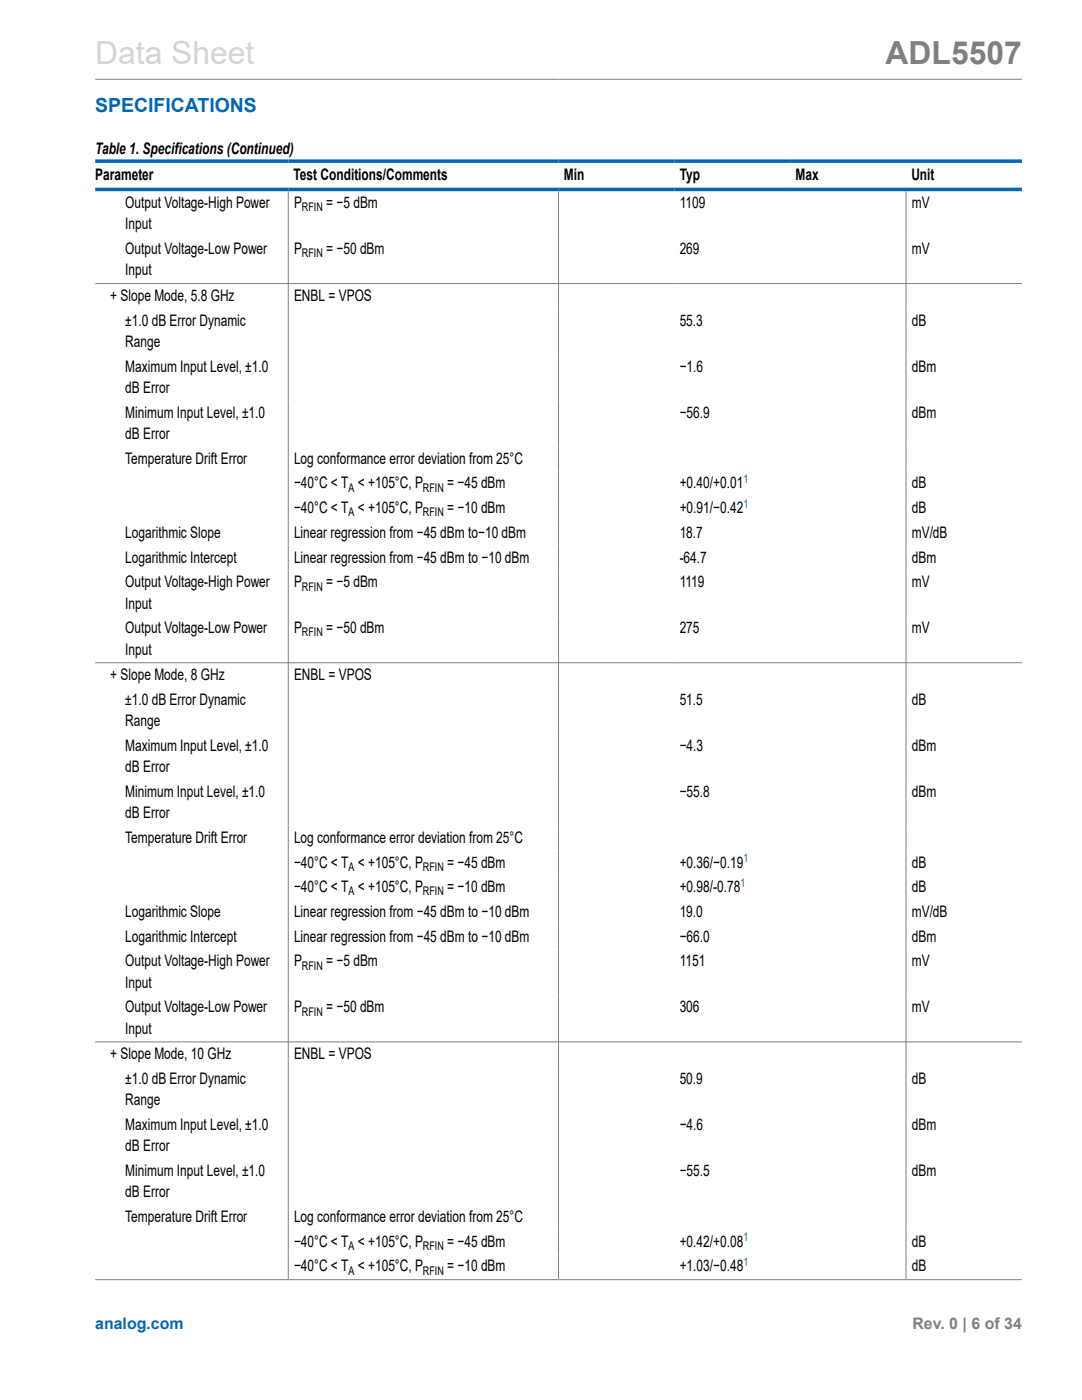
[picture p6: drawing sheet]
<svg xmlns="http://www.w3.org/2000/svg" width="216mm" height="279mm" viewBox="0 0 216 279" stroke-linecap="round" stroke-linejoin="round" font-family="sans-serif">
<defs><g id="words">
<text font-size="6.3" fill="#d3d3d3" x="19" y="12.7">Data Sheet</text>
<text font-size="6.3" fill="#808080" x="176.7" y="12.7">ADL5507</text>
<text font-size="3.9" fill="#0067b8" x="19" y="22.3">SPECIFICATIONS</text>
<g font-size="3.2">
<text x="19" y="30.8">Table 1. Specifications (Continued)</text>
<text x="19" y="35.9">Parameter</text>
<text x="58.6" y="35.9">Test Conditions/Comments</text>
<text x="112.5" y="35.9">Min</text>
<text x="135.6" y="35.9">Typ</text>
<text x="158.7" y="35.9">Max</text>
<text x="181.8" y="35.9">Unit</text>
<text x="25" y="41.5">Output Voltage-High Power</text>
<text x="58.7" y="41.5">P</text>
<text x="65.1" y="41.5">= −5 dBm</text>
<text x="135.6" y="41.5">1109</text>
<text x="181.9" y="41.5">mV</text>
<text x="25" y="45.8">Input</text>
<text x="25" y="50.7">Output Voltage-Low Power</text>
<text x="58.7" y="50.7">P</text>
<text x="65.1" y="50.7">= −50 dBm</text>
<text x="135.6" y="50.7">269</text>
<text x="181.9" y="50.7">mV</text>
<text x="25" y="54.9">Input</text>
<text x="22" y="60.1">+ Slope Mode, 5.8 GHz</text>
<text x="25" y="65">±1.0 dB Error Dynamic</text>
<text x="58.7" y="60.1">ENBL = VPOS</text>
<text x="135.6" y="65">55.3</text>
<text x="181.9" y="65">dB</text>
<text x="25" y="69.2">Range</text>
<text x="25" y="74.2">Maximum Input Level, ±1.0</text>
<text x="135.6" y="74.2">−1.6</text>
<text x="181.9" y="74.2">dBm</text>
<text x="25" y="78.4">dB Error</text>
<text x="25" y="83.3">Minimum Input Level, ±1.0</text>
<text x="135.6" y="83.3">−56.9</text>
<text x="181.9" y="83.3">dBm</text>
<text x="25" y="87.6">dB Error</text>
<text x="25" y="92.5">Temperature Drift Error</text>
<text x="58.7" y="92.5">Log conformance error deviation from 25°C</text>
<text x="58.7" y="97.5">−40°C &lt; T &lt; +105°C, P</text>
<text x="89.2" y="97.5">= −45 dBm</text>
<text x="135.6" y="97.5">+0.40/+0.01</text>
<text x="181.9" y="97.5">dB</text>
<text x="25" y="107.3">Logarithmic Slope</text>
<text x="58.7" y="102.4">−40°C &lt; T &lt; +105°C, P</text>
<text x="58.7" y="107.3">Linear regression from −45 dBm to−10 dBm</text>
<text x="89.2" y="102.4">= −10 dBm</text>
<text x="135.6" y="102.4">+0.91/−0.42</text>
<text x="135.6" y="107.3">18.7</text>
<text x="181.9" y="102.4">dB</text>
<text x="181.9" y="107.3">mV/dB</text>
<text x="25" y="112.3">Logarithmic Intercept</text>
<text x="58.7" y="112.3">Linear regression from −45 dBm to −10 dBm</text>
<text x="135.6" y="112.3">-64.7</text>
<text x="181.9" y="112.3">dBm</text>
<text x="25" y="117.2">Output Voltage-High Power</text>
<text x="58.7" y="117.2">P</text>
<text x="65.1" y="117.2">= −5 dBm</text>
<text x="135.6" y="117.2">1119</text>
<text x="181.9" y="117.2">mV</text>
<text x="25" y="121.4">Input</text>
<text x="25" y="126.4">Output Voltage-Low Power</text>
<text x="25" y="130.6">Input</text>
<text x="58.7" y="126.4">P</text>
<text x="65.1" y="126.4">= −50 dBm</text>
<text x="135.6" y="126.4">275</text>
<text x="181.9" y="126.4">mV</text>
<text x="22" y="135.7">+ Slope Mode, 8 GHz</text>
<text x="58.7" y="135.7">ENBL = VPOS</text>
<text x="25" y="140.7">±1.0 dB Error Dynamic</text>
<text x="135.6" y="140.7">51.5</text>
<text x="181.9" y="140.7">dB</text>
<text x="25" y="144.9">Range</text>
<text x="25" y="149.8">Maximum Input Level, ±1.0</text>
<text x="135.6" y="149.8">−4.3</text>
<text x="181.9" y="149.8">dBm</text>
<text x="25" y="154.1">dB Error</text>
<text x="25" y="159">Minimum Input Level, ±1.0</text>
<text x="135.6" y="159">−55.8</text>
<text x="181.9" y="159">dBm</text>
<text x="25" y="163.3">dB Error</text>
<text x="25" y="168.2">Temperature Drift Error</text>
<text x="58.7" y="168.2">Log conformance error deviation from 25°C</text>
<text x="58.7" y="173.1">−40°C &lt; T &lt; +105°C, P</text>
<text x="89.2" y="173.1">= −45 dBm</text>
<text x="135.6" y="173.1">+0.36/−0.19</text>
<text x="181.9" y="173.1">dB</text>
<text x="58.7" y="178.1">−40°C &lt; T &lt; +105°C, P</text>
<text x="89.2" y="178.1">= −10 dBm</text>
<text x="135.6" y="178.1">+0.98/-0.78</text>
<text x="181.9" y="178.1">dB</text>
<text x="25" y="183">Logarithmic Slope</text>
<text x="58.7" y="183">Linear regression from −45 dBm to −10 dBm</text>
<text x="135.6" y="183">19.0</text>
<text x="181.9" y="183">mV/dB</text>
<text x="25" y="187.9">Logarithmic Intercept</text>
<text x="58.7" y="187.9">Linear regression from −45 dBm to −10 dBm</text>
<text x="135.6" y="187.9">−66.0</text>
<text x="181.9" y="187.9">dBm</text>
<text x="25" y="192.9">Output Voltage-High Power</text>
<text x="25" y="197.1">Input</text>
<text x="58.7" y="192.9">P</text>
<text x="65.1" y="192.9">= −5 dBm</text>
<text x="135.6" y="192.9">1151</text>
<text x="181.9" y="192.9">mV</text>
<text x="25" y="202.1">Output Voltage-Low Power</text>
<text x="58.7" y="202.1">P</text>
<text x="65.1" y="202.1">= −50 dBm</text>
<text x="135.6" y="202.1">306</text>
<text x="181.9" y="202.1">mV</text>
<text x="25" y="206.3">Input</text>
<text x="22" y="211.4">+ Slope Mode, 10 GHz</text>
<text x="58.7" y="211.4">ENBL = VPOS</text>
<text x="25" y="216.3">±1.0 dB Error Dynamic</text>
<text x="25" y="220.6">Range</text>
<text x="135.6" y="216.3">50.9</text>
<text x="181.9" y="216.3">dB</text>
<text x="25" y="225.5">Maximum Input Level, ±1.0</text>
<text x="135.6" y="225.5">−4.6</text>
<text x="181.9" y="225.5">dBm</text>
<text x="25" y="229.8">dB Error</text>
<text x="25" y="234.7">Minimum Input Level, ±1.0</text>
<text x="25" y="238.9">dB Error</text>
<text x="135.6" y="234.7">−55.5</text>
<text x="181.9" y="234.7">dBm</text>
<text x="25" y="243.9">Temperature Drift Error</text>
<text x="58.7" y="243.9">Log conformance error deviation from 25°C</text>
<text x="58.7" y="248.8">−40°C &lt; T &lt; +105°C, P</text>
<text x="89.2" y="248.8">= −45 dBm</text>
<text x="135.6" y="248.8">+0.42/+0.08</text>
<text x="181.9" y="248.8">dB</text>
<text x="58.7" y="253.7">−40°C &lt; T &lt; +105°C, P</text>
<text x="89.2" y="253.7">= −10 dBm</text>
<text x="135.6" y="253.7">+1.03/−0.48</text>
<text x="181.9" y="253.7">dB</text>
</g>
<text font-size="3.2" fill="#0067b8" x="19" y="265.3">analog.com</text>
<text font-size="3.2" fill="#808080" x="182.1" y="265.3">Rev. 0 | 6 of 34</text>
<g font-size="2.4">
<text x="60.3" y="42.2">RFIN</text>
<text x="60.3" y="51.4">RFIN</text>
<text x="69.5" y="98.1">A</text>
<text x="84.4" y="98.1">RFIN</text>
<text x="69.5" y="103">A</text>
<text x="84.4" y="103">RFIN</text>
<text x="60.3" y="117.8">RFIN</text>
<text x="60.3" y="127">RFIN</text>
<text x="69.5" y="173.8">A</text>
<text x="84.4" y="173.8">RFIN</text>
<text x="69.5" y="178.7">A</text>
<text x="84.4" y="178.7">RFIN</text>
<text x="60.3" y="193.5">RFIN</text>
<text x="60.3" y="202.7">RFIN</text>
<text x="69.5" y="249.4">A</text>
<text x="84.4" y="249.4">RFIN</text>
<text x="69.5" y="254.4">A</text>
<text x="84.4" y="254.4">RFIN</text>
</g>
<g font-size="2.4" fill="#0067b8">
<text x="148.3" y="96.4">1</text>
<text x="148.3" y="101.3">1</text>
<text x="148.3" y="172.1">1</text>
<text x="147.7" y="177">1</text>
<text x="148.3" y="247.7">1</text>
<text x="148.3" y="252.7">1</text>
</g>
</g></defs>
<path d="M19 15.8h184.9M57.5 38.2v217.1M111.5 38.2v217.1M180.8 38.2v217.1M19 56.6h184.9M19 132.3h184.9M19 207.9h184.9M19 255.4h184.9" fill="none" stroke="#808080" stroke-width=".2"/>
<path d="M19 32.2h184.9M19 37.8h184.9" fill="none" stroke="#0067b8" stroke-width=".71"/>
<use href="#words"/>
</svg>
